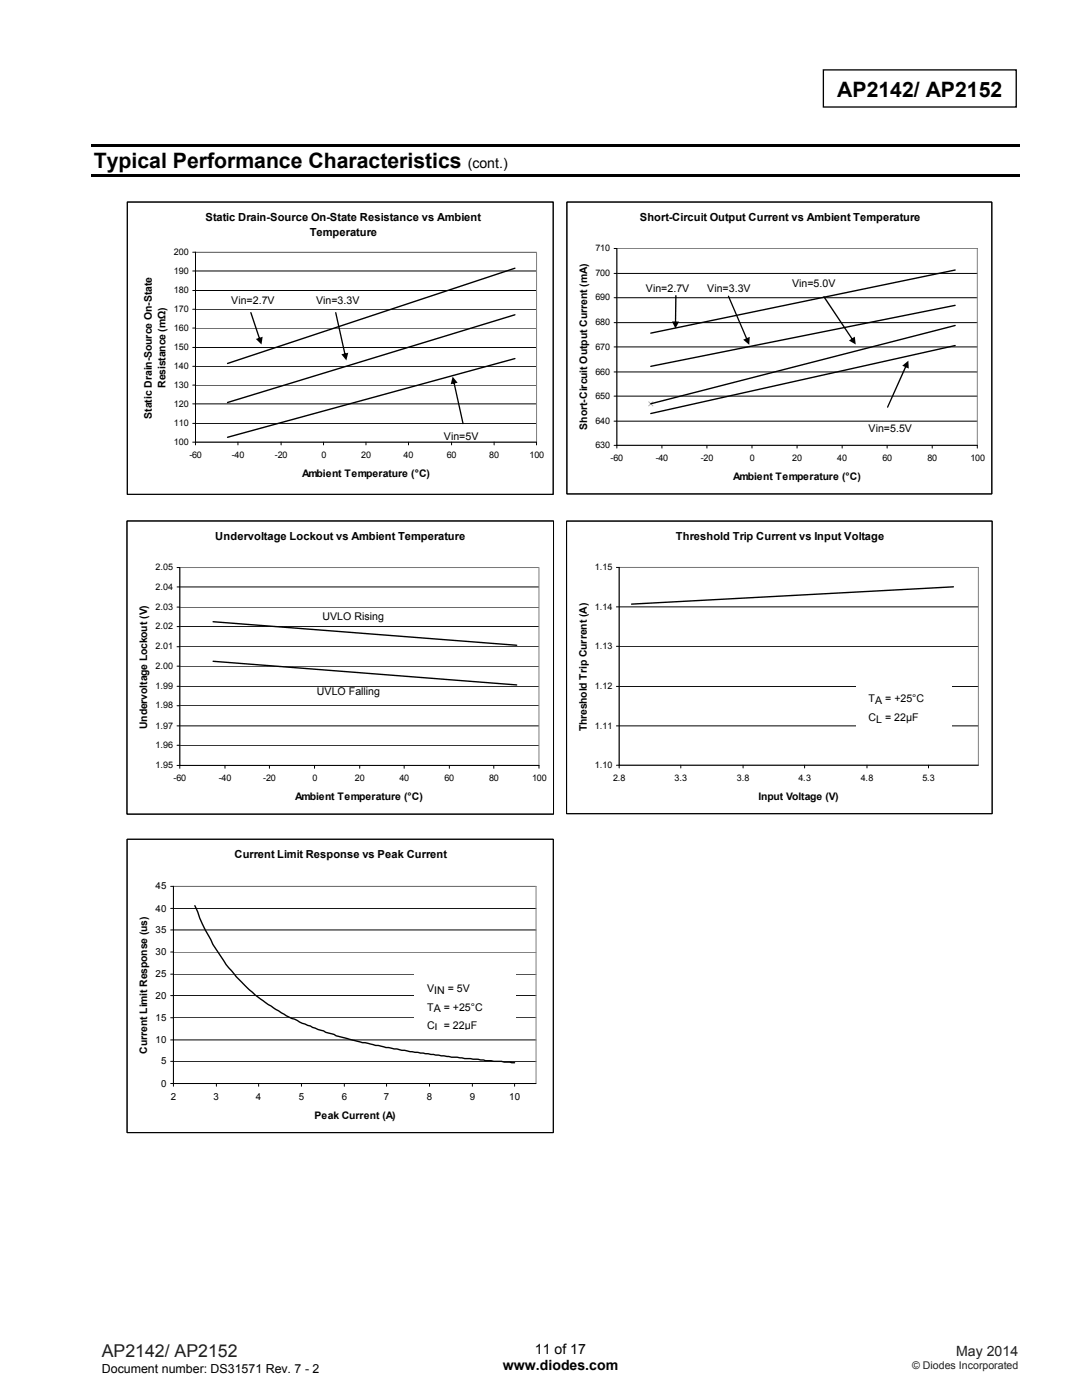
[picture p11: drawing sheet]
<svg xmlns="http://www.w3.org/2000/svg" width="216mm" height="279mm" viewBox="0 0 216 279" stroke-linecap="round" stroke-linejoin="round" font-family="sans-serif">
<defs><g id="words">
<g font-size="4.2">
<text x="167.1" y="19.3">AP2142/ AP2152</text>
<text x="18.7" y="33.6">Typical Performance Characteristics</text>
</g>
<text font-size="3.5" fill="#231f20" x="20.3" y="270.9">AP2142/ AP2152</text>
<g font-size="2.8">
<text x="93.3" y="33.6">(cont.)</text>
<text x="100.3" y="273.5">www.diodes.com</text>
<text x="106.7" y="270.2">11 of 17</text>
</g>
<text font-size="2.8" fill="#231f20" x="190.8" y="270.6">May 2014</text>
<text font-size="2.5" x="20.3" y="274">Document number: DS31571 Rev. 7 - 2</text>
<g font-size="2.2">
<text x="41" y="44.2">Static Drain-Source On-State Resistance vs Ambient</text>
<text x="61.8" y="47.1">Temperature</text>
<text x="127.7" y="44.2">Short-Circuit Output Current vs Ambient Temperature</text>
<text x="42.9" y="107.8">Undervoltage Lockout vs Ambient Temperature</text>
<text x="134.9" y="107.8">Threshold Trip Current vs Input Voltage</text>
<text x="46.8" y="171.3">Current Limit Response vs Peak Current</text>
</g>
<g font-size="2.1">
<text x="128.9" y="58.2">Vin=2.7V</text>
<text x="141.1" y="58.2">Vin=3.3V</text>
<text x="158.1" y="57.3">Vin=5.0V</text>
<text x="46.1" y="60.7">Vin=2.7V</text>
<text x="63.1" y="60.7">Vin=3.3V</text>
<text x="33" y="77.4" transform="rotate(-90 33 77.4)">Resistance (mΩ)</text>
<text x="30.3" y="83.5" transform="rotate(-90 30.3 83.5)">Static Drain-Source On-State</text>
<text x="88.6" y="87.7">Vin=5V</text>
<text x="117.1" y="85.7" transform="rotate(-90 117.1 85.7)">Short-Circuit Output Current (mA)</text>
<text x="173.3" y="86.3">Vin=5.5V</text>
<text x="60.3" y="95.2">Ambient Temperature (°C)</text>
<text x="146.3" y="95.8">Ambient Temperature (°C)</text>
<text x="64.4" y="123.7">UVLO Rising</text>
<text x="63.2" y="138.6">UVLO Falling</text>
<text x="173.3" y="140.2">TA = +25°C</text>
<text x="173.3" y="143.8">CL = 22µF</text>
<text x="29.4" y="145.6" transform="rotate(-90 29.4 145.6)">Undervoltage Lockout (V)</text>
<text x="117.1" y="146" transform="rotate(-90 117.1 146)">Threshold Trip Current (A)</text>
<text x="58.9" y="159.7">Ambient Temperature (°C)</text>
<text x="151.3" y="159.6">Input Voltage (V)</text>
<text x="85.2" y="198">VIN = 5V</text>
<text x="85.2" y="201.7">TA = +25°C</text>
<text x="85.2" y="205.3">CL = 22µF</text>
<text x="29.4" y="210.3" transform="rotate(-90 29.4 210.3)">Current Limit Response (us)</text>
<text x="62.8" y="223.3">Peak Current (A)</text>
</g>
<text font-size="2.1" fill="#231f20" x="182" y="273.2">© Diodes Incorporated</text>
<g font-size="1.9">
<text x="31" y="177.5">45</text>
<text x="31" y="181.9">40</text>
<text x="31" y="190.6">30</text>
<text x="31" y="186.2">35</text>
<text x="31" y="195">25</text>
<text x="31" y="203.7">15</text>
<text x="31" y="199.3">20</text>
<text x="31" y="208.2">10</text>
<text x="32.1" y="212.4">5</text>
<text x="32.1" y="216.9">0</text>
<text x="34.1" y="219.6">2</text>
<text x="42.6" y="219.6">3</text>
<text x="51.1" y="219.6">4</text>
<text x="59.6" y="219.6">5</text>
<text x="68.2" y="219.6">6</text>
<text x="76.6" y="219.6">7</text>
<text x="85.2" y="219.6">8</text>
<text x="93.7" y="219.6">9</text>
<text x="101.6" y="219.6">10</text>
</g>
<g font-size="1.8">
<text x="34.7" y="50.9">200</text>
<text x="118.8" y="50.1">710</text>
<text x="34.7" y="58.5">180</text>
<text x="34.7" y="54.6">190</text>
<text x="118.8" y="59.9">690</text>
<text x="118.8" y="55.1">700</text>
<text x="34.7" y="66">160</text>
<text x="34.7" y="62.3">170</text>
<text x="118.8" y="64.9">680</text>
<text x="34.7" y="69.9">150</text>
<text x="118.8" y="69.8">670</text>
<text x="34.7" y="77.4">130</text>
<text x="34.7" y="73.6">140</text>
<text x="118.8" y="74.8">660</text>
<text x="34.7" y="81.1">120</text>
<text x="118.8" y="79.6">650</text>
<text x="34.7" y="88.8">100</text>
<text x="34.7" y="85">110</text>
<text x="118.8" y="89.4">630</text>
<text x="118.8" y="84.6">640</text>
<text x="37.8" y="91.4">-60</text>
<text x="46.2" y="91.4">-40</text>
<text x="54.9" y="91.4">-20</text>
<text x="64.2" y="91.4">0</text>
<text x="72.1" y="91.4">20</text>
<text x="80.5" y="91.4">40</text>
<text x="89.2" y="91.4">60</text>
<text x="97.6" y="91.4">80</text>
<text x="105.7" y="91.4">100</text>
<text x="121.8" y="92.1">-60</text>
<text x="130.8" y="92.1">-40</text>
<text x="139.8" y="92.1">-20</text>
<text x="149.6" y="92.1">0</text>
<text x="158.1" y="92.1">20</text>
<text x="167.1" y="92.1">40</text>
<text x="176.1" y="92.1">60</text>
<text x="185.1" y="92.1">80</text>
<text x="193.6" y="92.1">100</text>
<text x="31" y="113.8">2.05</text>
<text x="118.7" y="113.8">1.15</text>
<text x="31" y="117.7">2.04</text>
<text x="31" y="125.6">2.02</text>
<text x="31" y="121.7">2.03</text>
<text x="118.7" y="121.6">1.14</text>
<text x="31" y="129.6">2.01</text>
<text x="118.7" y="129.5">1.13</text>
<text x="31" y="137.5">1.99</text>
<text x="31" y="133.5">2.00</text>
<text x="118.7" y="137.5">1.12</text>
<text x="31" y="141.4">1.98</text>
<text x="31" y="149.3">1.96</text>
<text x="31" y="145.4">1.97</text>
<text x="118.7" y="145.4">1.11</text>
<text x="31" y="153.3">1.95</text>
<text x="34.6" y="155.9">-60</text>
<text x="43.6" y="155.9">-40</text>
<text x="52.5" y="155.9">-20</text>
<text x="62.4" y="155.9">0</text>
<text x="70.8" y="155.9">20</text>
<text x="79.7" y="155.9">40</text>
<text x="88.7" y="155.9">60</text>
<text x="97.6" y="155.9">80</text>
<text x="106.2" y="155.9">100</text>
<text x="118.7" y="153.3">1.10</text>
<text x="122.3" y="155.9">2.8</text>
<text x="134.6" y="155.9">3.3</text>
<text x="147" y="155.9">3.8</text>
<text x="159.3" y="155.9">4.3</text>
<text x="171.7" y="155.9">4.8</text>
<text x="184" y="155.9">5.3</text>
</g>
</g></defs>
<path d="M164.3 13.9h38.5v7.5h-38.5z" fill="none" stroke="#000" stroke-width=".26"/>
<path d="M18.2 28.7h185.2v.6h-185.2zM18.2 34.8h185.2v.5h-185.2z" fill="#000"/>
<path d="M25.4 40.3h85v58.4h-85z" fill-rule="evenodd" fill="#fff" stroke="#000" stroke-width=".2"/>
<g fill="none" stroke="#000" stroke-width=".2">
<path d="M25.4 40.3h85v58.4h-85zM39 50.3v38.5M107.1 58h-68.6M107.1 54.1h-68.6M107.1 50.3h-68.6M107.1 76.9h-68.6M107.1 73.1h-68.6M107.1 69.3h-68.6M107.1 65.5h-68.6M107.1 61.7h-68.6M38.5 84.5h68.6M38.5 88.2h68.6v.6"/>
<path d="M47.5 88.2v.6M56.1 88.2v.6M64.6 88.2v.6M73 88.2v.6M81.5 88.2v.6M90.1 88.2v.6M98.6 88.2v.6M107.1 80.6h-68.6"/>
</g>
<path d="M39 50.3h68.1v37.9h-68.1z" fill="none" stroke="#808080" stroke-width=".2"/>
<path d="M102.7 53.5l-57.3 19M102.7 71.6l-57.3 15.7M102.7 62.8l-57.3 17.5" fill="none" stroke="#000" stroke-width=".28"/>
<path d="M113.1 40.3h84.8v58.3h-84.8z" fill-rule="evenodd" fill="#fff" stroke="#000" stroke-width=".2"/>
<g fill="none" stroke="#000" stroke-width=".2">
<path d="M113.1 40.3h84.8v58.3h-84.8zM122.5 59.4h72.5M122.5 54.6h72.5M122.5 49.6h72.5M123.1 49.6v39.8M122.5 79.1h72.5M122.5 74.2h72.5M122.5 69.2h72.5M122.5 64.4h72.5M122.5 84.1h72.5M122.5 88.9h72.5v.5M132.1 88.9v.5"/>
<path d="M141.1 88.9v.5M150.1 88.9v.5M159 88.9v.5M168 88.9v.5M177 88.9v.5M186 88.9v.5"/>
</g>
<path d="M123.1 49.6h71.9v39.3h-71.9z" fill="none" stroke="#808080" stroke-width=".2"/>
<path d="M129.4 80.2l.5 .4M129.9 80.6l.4 .4M129.9 80.6l-.5 .4M130.3 80.2l-.4 .4" fill="none" stroke="#0ff" stroke-width=".2"/>
<path d="M190.6 53.9l-60.7 12.6M190.6 65l-60.7 15.6M190.6 60.9l-60.7 12.2M190.6 69l-60.7 13.5" fill="none" stroke="#000" stroke-width=".28"/>
<path d="M25.3 104h85.1v58.5h-85.1z" fill-rule="evenodd" fill="#fff" stroke="#000" stroke-width=".2"/>
<g fill="none" stroke="#000" stroke-width=".2">
<path d="M25.3 104h85.1v58.5h-85.1zM35.3 117.1h72.2M35.3 113.3h72.2M35.9 113.3v40M35.3 137h72.2M35.3 132.9h72.2M35.3 129.1h72.2M35.3 125.1h72.2M35.3 121.2h72.2M35.3 148.7h72.2M35.3 144.9h72.2M35.3 140.8h72.2"/>
<path d="M35.3 152.8h72.2v.5M44.9 152.8v.5M53.8 152.8v.5M62.8 152.8v.5M71.8 152.8v.5M80.6 152.8v.5M89.7 152.8v.5M98.5 152.8v.5"/>
</g>
<path d="M35.9 113.3h71.6v39.5h-71.6z" fill="none" stroke="#808080" stroke-width=".2"/>
<path d="M42.5 124.1l60.6 4.7M42.5 132l60.6 4.7" fill="none" stroke="#000" stroke-width=".28"/>
<path d="M113.1 104h84.9v58.4h-84.9z" fill-rule="evenodd" fill="#fff" stroke="#000" stroke-width=".2"/>
<g fill="none" stroke="#000" stroke-width=".2">
<path d="M113.1 104h84.9v58.4h-84.9zM123 113.2h72.2M123.5 113.2v40.1M123 137h72.2M123 129h72.2M123 121.1h72.2M123 144.9h72.2M135.8 152.7v.6M148.3 152.7v.6M160.5 152.7v.6M173 152.7v.6M185.3 152.7v.6"/>
<path d="M195.2 152.7h-72.2"/>
</g>
<path d="M123.5 113.2h71.7v39.5h-71.7z" fill="none" stroke="#808080" stroke-width=".2"/>
<path d="M190.2 117.1l-64.2 3.5" fill="none" stroke="#000" stroke-width=".28"/>
<path d="M25.4 167.5h85v58.5h-85z" fill-rule="evenodd" fill="#fff" stroke="#000" stroke-width=".2"/>
<g fill="none" stroke="#000" stroke-width=".2">
<path d="M25.4 167.5h85v58.5h-85zM34.6 176.9v39.9M107 176.9h-72.9M107 198.7h-72.9M107 194.4h-72.9M107 190h-72.9M107 185.6h-72.9M107 181.3h-72.9M34.1 216.2h72.9M43.2 216.2v.6M51.6 216.2v.6M60.2 216.2v.6"/>
<path d="M68.7 216.2v.6M77.1 216.2v.6M85.7 216.2v.6M94.3 216.2v.6M102.7 216.2v.6M107 211.8h-72.9M107 207.5h-72.9M107 203.1h-72.9"/>
</g>
<path d="M34.6 176.9h72.4v39.3h-72.4z" fill="none" stroke="#808080" stroke-width=".2"/>
<path d="M38.9 180.7a52.6 52.6 0 0 0 5.8 11.1 35.9 35.9 0 0 0 12 10.6l3.6 1.8 3.2 1.3 1.1 .2 .4 .3 1.1 .3a60.2 60.2 0 0 0 9.4 2.3l1.5 .5 2.2 .2 2.6 .6 8.3 1.1 5.3 .4 1.5 .3 5.8 .4" fill="none" stroke="#000" stroke-width=".28"/>
<g fill="#000">
<path d="M134.8 58.9l.2 .1-.1 5.5-.1 .2-.1-.2zM134.1 64.2h1.4l-.7 1.4z"/>
<path d="M145.2 59.1h.3l3.7 8.7-.1 .2-.1-.1zM148.3 67.8l1.3-.6-.1 1.6z"/>
<path d="M164.3 59.1l.2 .1 5.8 8.6-.1 .2-.1-.1-5.8-8.6zM169.4 68l1.2-.8 .2 1.5z"/>
<path d="M49.9 62.4h.3l1.8 5.3-.1 .2-.2-.1zM51.1 67.6l1.3-.4-.2 1.5z"/>
<path d="M66.9 62.3l.2 .1 1.9 8.5-.1 .1-.2-.1zM68.1 70.7l1.4-.3-.4 1.5z"/>
<path d="M90.4 76.1l.3 .1 1.8 8.3-.1 .1h-.1zM90.3 75.2l1 1.2-1.4 .3z"/>
<path d="M180.7 72.9l.2-.1 .1 .2-3.8 8.3-.1 .1-.1-.2zM180 73l1.3-1v1.6z"/>
</g>
<g fill="#fff">
<path d="M82.7 193.8h20.3v12.9h-20.3z"/>
<path d="M170.8 136h19.1v9.8h-19.1z"/>
</g>
<use href="#words"/>
</svg>
